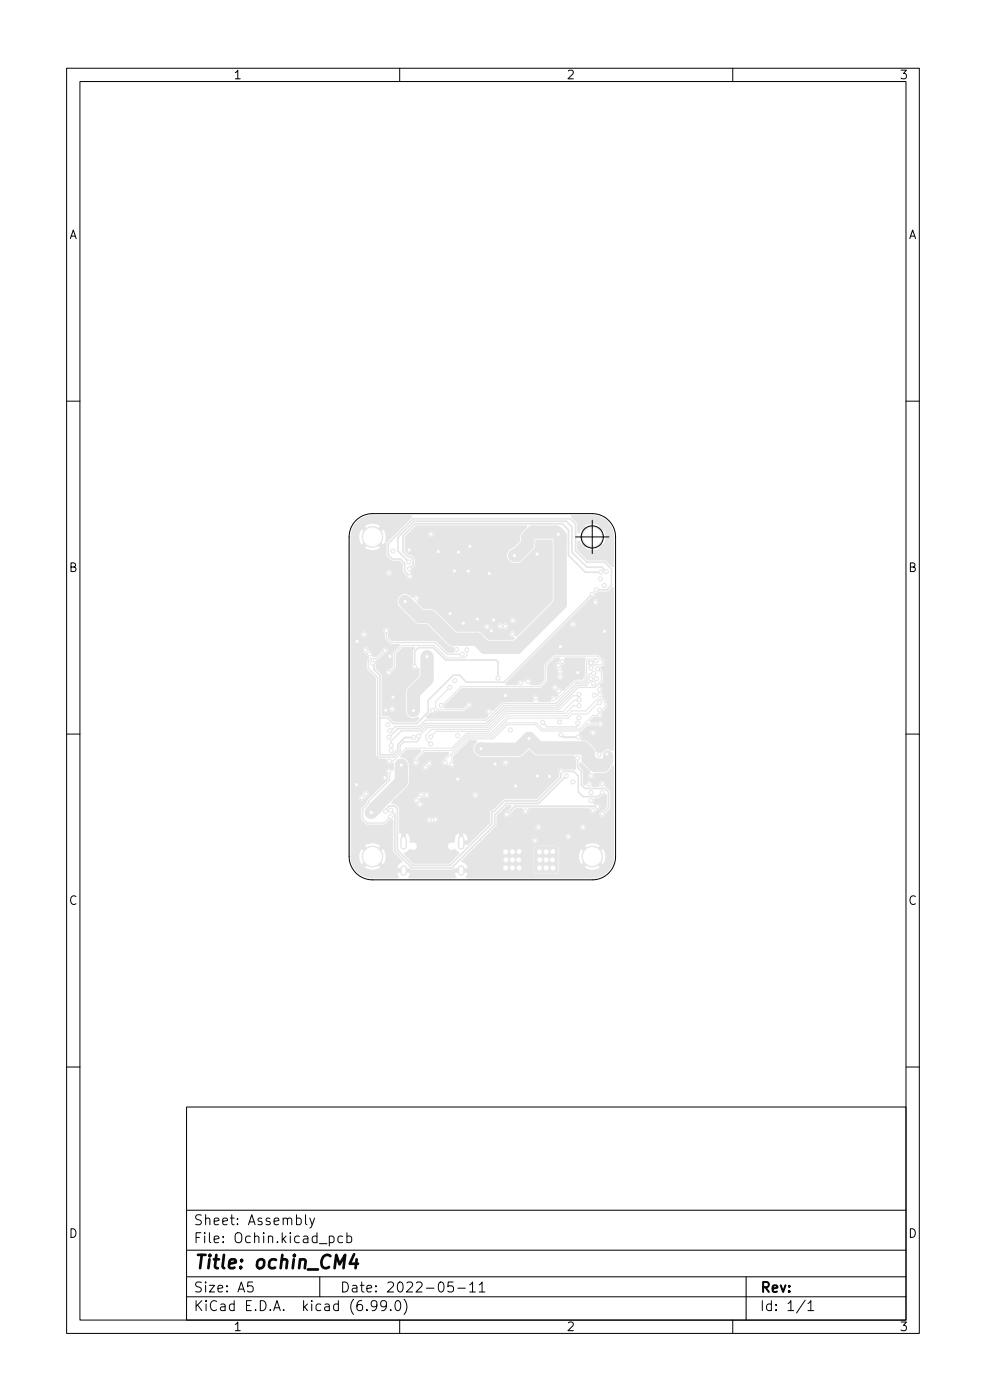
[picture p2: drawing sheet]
<svg xmlns="http://www.w3.org/2000/svg" width="148mm" height="210mm" viewBox="0 0 148 210" stroke-linecap="round" stroke-linejoin="round" font-family="sans-serif">
<defs><g id="words">
<text font-size="2.8" x="29" y="190.6">Title: ochin_CM4</text>
<g font-size="2.1">
<text x="29" y="184">Sheet: Assembly</text>
<text x="29" y="186.7">File: Ochin.kicad_pcb</text>
<text x="29" y="196.9">KiCad E.D.A. kicad (6.99.0)</text>
<text x="29" y="194.1">Size: A5</text>
<text x="51" y="194.1">Date: 2022-05-11</text>
<text x="114" y="194.1">Rev:</text>
<text x="114" y="196.9">Id: 1/1</text>
</g>
<g font-size="1.8">
<text x="35" y="11.9">1</text>
<text x="85" y="11.9">2</text>
<text x="135" y="11.9">3</text>
<text x="10.3" y="35.9">A</text>
<text x="136.4" y="35.9">A</text>
<text x="10.3" y="85.9">B</text>
<text x="136.4" y="85.9">B</text>
<text x="10.3" y="135.9">C</text>
<text x="136.4" y="135.9">C</text>
<text x="10.3" y="185.9">D</text>
<text x="136.4" y="185.9">D</text>
<text x="35" y="199.9">1</text>
<text x="85" y="199.9">2</text>
<text x="135" y="199.9">3</text>
</g>
</g></defs>
<path d="M91.1 113.2l.2 .2M60.6 126v1.1M60.6 130.4v.6M69.2 126v1.1M69.2 130.4v.6" fill="none" stroke="#e5e5e5" stroke-width="1"/>
<g fill="#e5e5e5" stroke="#e5e5e5" stroke-width=".15">
<path d="M80.3 127.3l.3-.2h2.7l.4 .2v3.4l-.1 .4h-3l-.3-.1-.1-.3z"/>
<path d="M75.2 127.3l.4-.2h2.7l.3 .2 .1 3.4-.2 .4h-2.9l-.4-.1v-.3z"/>
<path d="M53.5 78.5a3.2 3.2 0 0 1 2.4-1.1l5.9 .1v.2l-3.7 3.7h-.1l-.1-.2a1.98 1.98 0 0 0-.4-1.8l-1.2 1.2 1.2 1.3 .3-.3h.1l.1 1.9 .8 .8h1.1l.5 .4v1.2l.6 .6a.55 .55 0 0 0 .4 .6 .55 .55 0 0 0 .7-.5 .55 .55 0 0 0-.5-.6l.7-1v-1l-.4-.6-.5-.1-.6-.6v-2.1l.4-.4h3a.51 .51 0 0 0 .7 .5 .51 .51 0 0 0 .1-.8 .51 .51 0 0 0-.8 .2v.1h-3l1.3-1.2h16.5v.2l-.9 1-.1 1.1-.9 .9a1.22 1.22 0 0 0-1.1 1.3 1.22 1.22 0 0 0 1.2 1.1h.6l.4-.2 1.9-1.8 .3-.6 .1-.9 2.4 .1v9l-5.3 5.3-.2-.1v-.3a.52 .52 0 0 0-.7-.3 .52 .52 0 0 0-.3 .6 .52 .52 0 0 0 .7 .3l.1 .2-.2 .1h-3.6l-1.3-1.1-.4-.1h-3.2l-.7-.7h4.8a.51 .51 0 0 0 .6 .5 .51 .51 0 0 0 .4-.6h1a.51 .51 0 0 0 .3 .5 .51 .51 0 0 0 .5-.1 .66 .66 0 0 0 1-.2 .53 .53 0 0 0-.3-.6 .53 .53 0 0 0-.6 .1 .53 .53 0 0 0-.6-.1 .53 .53 0 0 0-.3 .4h-1a.51 .51 0 0 0-.5-.4 .51 .51 0 0 0-.5 .5h-4.8l-.9-.9h9.6a.51 .51 0 0 0 .7 .4 .51 .51 0 0 0 .1-.8 .51 .51 0 0 0-.8 .2v.2h-9.6l-1.6-1.6-.5-.2h-1.2l-.9-.9v-.2a.52 .52 0 0 0 .2-.9 .52 .52 0 0 0-.9 .3l-.9-.5a1.2 1.2 0 0 0-1.3 .5 1.2 1.2 0 0 0 .1 1.4l2.5 2.5 .4 .2h1.3l3.1 3.1 .3 .2 .5 .1 .1 .7-.1 .1-.8-.1-1.8-1.7h-6.5l-.6-.5v-.5a.54 .54 0 0 0 .1-.8 .54 .54 0 0 0-.8 0 .54 .54 0 0 0 .1 .8v.7l.9 .8 1.4 .2-1 1.1v2l-.5 .5a.54 .54 0 0 0-.7 .4 .54 .54 0 0 0 .6 .6 .54 .54 0 0 0 .5-.6l.6-.7v-2l1-1 1.7 .1-.3 .5v1.9a.52 .52 0 0 0 .1 .8 .52 .52 0 0 0 .7-.1h.2v1.1l-1.7 1.7-.3 .6v3a1.28 1.28 0 0 0 1.9 .9v.2l-.4 .4h-3.2l-1-.8-.8-.1v-.9h1a.51 .51 0 0 0 .7 .5 .51 .51 0 0 0 .1-.9 .51 .51 0 0 0-.8 .2v.2h-1v-5.1l-.9-1-.1-1.1 .4-.2 .9-.9a.51 .51 0 0 0 .6-.5 .51 .51 0 0 0-.5-.5 .51 .51 0 0 0-.5 .5l-.8 .9h-.5l-.1-.1v-.6l-.5-.2a.53 .53 0 0 0-.4-.6 .53 .53 0 0 0-.6 .5 .53 .53 0 0 0 .5 .5l.1 .4 .3 .3-.3 .5v1.1l1.4 1.5v11.5l.5 .6 1 .1a.58 .58 0 0 0 .3 .6 .58 .58 0 0 0 .8-.1l.1 .1-.1 .8v.1h-.2a.51 .51 0 0 0-.6-.2 .51 .51 0 0 0-.3 .4v.3l.3 .2v.8l-3.1 3-.1 .5-.8 .8-.1 1.6 1 .9h2.6l.8-.7h.4l.1 4.7 1.3 1.4v.2a1.01 1.01 0 0 0-.7 1h1.8l.4 .2h6l.4-.2h2a1.16 1.16 0 0 0-.8-1.2l3-3.1h7.4a.54 .54 0 0 0 .7 .5 .52 .52 0 0 0 .1-.9 .52 .52 0 0 0-.8 .4h-7.4l.6-.6h11.8a.51 .51 0 0 0 .7 .5 .51 .51 0 0 0 .1-.8 .51 .51 0 0 0-.8 .2v.1h-11.8l1.4-1.4h5.9a.51 .51 0 0 0 .5 .5 .51 .51 0 0 0 .5-.5h5.7a.51 .51 0 0 0 .7 .5 .51 .51 0 0 0 .1-.8 .51 .51 0 0 0-.8 .2v.1h-5.7a.51 .51 0 0 0-.5-.5 .51 .51 0 0 0-.5 .5h-5.9l.2-.3v-1.4l1.5-1.5h.6v.2l-.6 .6a.53 .53 0 0 0-.5 .6 .53 .53 0 0 0 .6 .5 .53 .53 0 0 0 .4-.6l.9-.9 .9 .1a.55 .55 0 0 0 .5 .8 .55 .55 0 0 0 .5-.8l9-.1 .1 .2a.51 .51 0 0 0 .4 .6 .51 .51 0 0 0 .6-.4v-.1a.54 .54 0 0 0 .7-.6 .54 .54 0 0 0-.9-.4h-.2v-.1l.2-.6 .6-.1 .4-.3 .6-.3 .1 .1v1.8l-.5 .5-.3 .1a.53 .53 0 0 0-.2 .6 .53 .53 0 0 0 .6 .3 .53 .53 0 0 0 .4-.5l.7-.9v-2.4l-.8-.8v-.4a.54 .54 0 0 0-.7-.4 .54 .54 0 0 0-.3 .8h-.9v-.3a.52 .52 0 0 0-.6-.6 .52 .52 0 0 0-.5 .6l-.1 .1-.2-.2v-1.9l-.6-.7 .1-.5h.1l1.4 1.4a.53 .53 0 0 0-.3 .7 .53 .53 0 0 0 .7 .2 .57 .57 0 0 0 .1-.7l.2-.1h1.8l.5-.4 .3-.6 .2-.1v13.7a3.2 3.2 0 0 1-3.2 3.1h-18.8l-.1-.1 .2-.7h-2l.2 .7-.1 .1h-6.8l-.1-.1 .2-.7h-2l.2 .7-.1 .1h-3.8a3.2 3.2 0 0 1-2.4-1h26.5l.1 .1a.6 .6 0 0 0 .5 .4h2.8l.4-.1a.96 .96 0 0 0 .1-.9h3.8a2 2 0 0 0 2.5-.1l-1.3-1.2-1.2 1.3h-3.8v-1.7h2.9l.1 .6 .4 .7 1.2-1.3h.8l1.2 1.3a2 2 0 0 0 0-2.5l-1.2 1.2h-.8l-1.2-1.2-.4 .7-.1 .5h-2.9v-1.2l-.3-.4h4.1l1.2 1.3 1.3-1.3a1.99 1.99 0 0 0-2.5 0l-7.2-.1-.4 .3-.1 .3v3.3h-26.5l-.3-.5h1.5a2 2 0 0 0 2.5-.1l-1.3-1.2-1.2 1.3h-1.5l-.3-.7-.2-1h1.1l.1 .6 .4 .7 1.2-1.3h.8l1.2 1.3a2 2 0 0 0 0-2.5l-1.2 1.2h-.8l-1.2-1.2-.4 .7-.1 .5h-1.1v-1.6h2l1.2 1.3 1.3-1.3a2.03 2.03 0 0 0-2.5 0h-2v-7.2h1.1a.52 .52 0 0 0 .6 .5 .52 .52 0 0 0 .5-.5 .53 .53 0 0 0 .5-.4 .53 .53 0 0 0-.3-.6 .61 .61 0 0 0-.8 .5l-.3 .1-.2 .4h-1.1v-24.5h1.4a.51 .51 0 0 0 .7 .4 .51 .51 0 0 0 .2-.8 .51 .51 0 0 0-.9 .2v.2h-1.4v-9.3h5.2a.51 .51 0 0 0 .7 .5 .51 .51 0 0 0 .1-.9 .51 .51 0 0 0-.8 .3v.1h-5.2v-3.7h2a2 2 0 0 0 2.5-.1l-1.3-1.2-1.2 1.3h-2v-1.7h1.1l.1 .6 .4 .7 1.2-1.3-1.2-1.2-.4 .7-.1 .5h-1.1l.2-.9 .3-.7h1.5l1.2 1.3 1.3-1.3a1.99 1.99 0 0 0-2.5 0h-1.5z"/>
<path d="M60.2 113.5l.9-.9 2 .1v.1l-.9 1-.1 .3a.52 .52 0 0 0 0 .8 .52 .52 0 0 0 .7 0 .52 .52 0 0 0-.1-.8l1.1-1.1h3.5v.2l-.8 .9a.56 .56 0 0 0-.1 .8 .56 .56 0 0 0 .9 0 .53 .53 0 0 0 .7 .4 .53 .53 0 0 0 .2-.8h7.2a.51 .51 0 0 0 .7 .5 .51 .51 0 0 0 .1-.8 .51 .51 0 0 0-.8 .2v.1h-7.2l-.1-.1v-.8l2.4-2.3 .9-.1 .2 .2a1.28 1.28 0 0 0 0 2.1l.6 .2h5.8l.4-.2 1.1-.8 .7 .6 .6 .2h5.4v.5l.2 .3v1a.19 .19 0 0 1-.1 .2 .19 .19 0 0 1-.2 0h-1.5a.53 .53 0 0 0-.8 0 .53 .53 0 0 0 .1 .8l-.1 .4-3.3 3.2-5 .1-1.4 1.5-.3 .1-.3 .2v1.8l-3.2 3.2-1.3-.1v-.4h1.2v-.3a.96 .96 0 0 0-.7-1v1.3h-.5v-1.3l-.6 .4-.2 .4v.6l-.2 .1a.63 .63 0 0 0-.8 .5 .63 .63 0 0 0 .8 .7l.3-.1 .6 .5-1.5 1.5h-5.3l-1.4-1.4 .8-.6h.1a.64 .64 0 0 0 1-.5 .64 .64 0 0 0-.9-.6l-.1-.1v-.4a.96 .96 0 0 0-.8-1v1.7v.1h-.3l-.2-.1v-1.7l-.2 .1-.1-.1v-1.8h4a.53 .53 0 0 0 .3 .5 .53 .53 0 0 0 .6-.3l.3 .1a.52 .52 0 0 0 .6-.2 .52 .52 0 0 0-.2-.7 .52 .52 0 0 0-.7 .2l-.2-.1a.52 .52 0 0 0-.7 .5h-4v-1.9l-.5-.5-.6-.1-.1-.2 .3-.3h2.9a.59 .59 0 0 0 .5 .5 .52 .52 0 0 0 .4 .6 .52 .52 0 0 0 .6-.4 .52 .52 0 0 0-.4-.6l-.1-.4 .6-.1a.54 .54 0 0 0 .6 .1 .54 .54 0 0 0 .3-.5h6.3a.51 .51 0 0 0 .8 .5 .51 .51 0 0 0 .1-.9 .51 .51 0 0 0-.8 .3l-.1 .1h-6.3v-.2a.5 .5 0 0 0-.8-.2l-.4-.1-.4 .1-.1 .2-.1 .5a.54 .54 0 0 0-.7 .5h-2.9l2.2-2.3 .1-.4v-2.3l1.9 .1a.52 .52 0 0 0 .6 .5 .52 .52 0 0 0 .5-.6 .52 .52 0 0 0 .6-.4 .52 .52 0 0 0-.5-.6 .52 .52 0 0 0-.5 .4l-.5 .3-.2 .3h-1.9v-.5a1.24 1.24 0 0 0-1.2-1z"/>
<path d="M89.4 89.2l.5-.3h1.3l.7-.6 .2 .1v24.3h-.1l-.8-.2-.5 .2-.3 .3-.4-.2-.5 .1-.3-.7-.9-.9-.5-.2h-.5v-.5l-.2-.3a.15 .15 0 0 1-.1-.1 .15 .15 0 0 1 .2-.2h1.3a.51 .51 0 0 0 .7 .5 .51 .51 0 0 0 .1-.8 .51 .51 0 0 0-.8 .2v.1h-1.3l1.1-1h1.4a.52 .52 0 0 0 .8 .1 .52 .52 0 0 0-.1-.8 .52 .52 0 0 0-.7 .2h-1l-.1-.2 .5-.5 .5-.1a.55 .55 0 0 0 .8 .1 .55 .55 0 0 0 0-.8l.7-.7v-.9l-.6-.7 .1-.3-.2-.4 .1-.6-.4-.4 .5-.7v-1.3l-.3-.4-.1-.4 .5-.2v-.8l-.9-.9h-6.6l-1.5 1.5-.1 2.3-.7 .7h-1.1h-.1v-.2a.52 .52 0 0 0-.3-.7 .52 .52 0 0 0-.6 .4h-.2a.51 .51 0 0 0-.6-.2 .51 .51 0 0 0-.4 .4v.3h-.1h-1.4l-.2-.1 9-9 .6 .1a.51 .51 0 0 0 .7 .4 .51 .51 0 0 0 .1-.8 .51 .51 0 0 0-.8 .2v.1h-.6l3.3-3.3h.7a.51 .51 0 0 0 .7 .5 .51 .51 0 0 0 .1-.8 .51 .51 0 0 0-.8 .2v.1h-.7l.6-.6a.59 .59 0 0 0 .6-.6z"/>
<path d="M64.1 107.6l.5-.5a.68 .68 0 0 0 .9-.3l.2 .1h4l.6-.5a.54 .54 0 0 0 .6-.5 .54 .54 0 0 0-.6-.6 .54 .54 0 0 0-.4 .7l-.4 .3h-2.7l-.1-.1v-.2l2.6-2.6h11.8l1.1-1.1v-2.3l1.2-1.2 .6 .1-.2 .5a.53 .53 0 0 0-.5 .5 .53 .53 0 0 0 .3 .5l-.1 .4 .2 .4a.53 .53 0 0 0 0 .8 .53 .53 0 0 0 .7 0 .53 .53 0 0 0 0-.8 .67 .67 0 0 0-.2-.9l.2-.4a.57 .57 0 0 0 .5-.7l-.2-.2 .2-.2h2.9v2.3l-.2 .3-.1 .6h-1.3l-1.7 1.7-.7-.6a.51 .51 0 0 0-.6-.4 .51 .51 0 0 0-.4 .6 .51 .51 0 0 0 .5 .5l.5 .6-.2 .2-.4-.2-.4 .2-.1 .2v.4l-.1 .1h-1.7v-.5a.51 .51 0 0 0-.4-.5 .51 .51 0 0 0-.5 .3l-.1 .2 .1 .5h-4.6l-1.3 1.4-.3-.1a.51 .51 0 0 0-.8-.1 .51 .51 0 0 0 .2 .8v.2l-.4 .4h-8.7l-.1-.1z"/>
<path d="M88.4 99.3l.6-.1 .1 .3-.3 .3-.4 .1-.1-.1z"/>
<path d="M85.8 77.5l3.1-.1a3.2 3.2 0 0 1 3.2 3.2l-.1 4.5-1.1-1h-2.7l-1.5-1.5v-.3h1a1.99 1.99 0 0 0 2.5-.1l-1.3-1.2-1.2 1.3h-1v-.9l.2-.1 .4 .6 1.2-1.3h.8l1.2 1.3a1.99 1.99 0 0 0 0-2.5l-1.2 1.2h-.8l-1.2-1.2-.4 .6h-.2v-1h1l1.2 1.3 1.3-1.3a1.99 1.99 0 0 0-2.5 0h-1v-.4l-.9-.9z"/>
<circle cx="55.9" cy="80.6" r="1.55"/>
<circle cx="55.9" cy="128.6" r="1.55"/>
<circle cx="88.9" cy="128.6" r="1.55"/>
<circle cx="81" cy="129.1" r=".5"/>
<circle cx="82" cy="127.9" r=".5"/>
<circle cx="81" cy="130.3" r=".5"/>
<circle cx="82" cy="130.3" r=".5"/>
<circle cx="83" cy="130.3" r=".5"/>
<circle cx="83" cy="127.9" r=".5"/>
<circle cx="81" cy="127.9" r=".5"/>
<circle cx="82.9" cy="129.1" r=".5"/>
<circle cx="76.9" cy="127.9" r=".5"/>
<circle cx="76" cy="129.1" r=".5"/>
<circle cx="77.9" cy="129.1" r=".5"/>
<circle cx="75.9" cy="130.3" r=".5"/>
<circle cx="77.9" cy="127.9" r=".5"/>
<circle cx="76.9" cy="130.3" r=".5"/>
<circle cx="77.9" cy="130.3" r=".5"/>
<circle cx="75.9" cy="127.9" r=".5"/>
<circle cx="88.9" cy="80.6" r="1.55"/>
<circle cx="67.6" cy="92.1" r=".3"/>
<circle cx="82.5" cy="116.6" r=".3"/>
<circle cx="53.6" cy="96.3" r=".3"/>
<circle cx="88.7" cy="99.5" r=".3"/>
<circle cx="90.7" cy="94.8" r=".3"/>
<circle cx="86.7" cy="101" r=".3"/>
<circle cx="74.3" cy="114.7" r=".3"/>
<circle cx="53.5" cy="117.9" r=".3"/>
<circle cx="70.5" cy="82" r=".3"/>
<circle cx="74.1" cy="93.1" r=".3"/>
<circle cx="69.5" cy="93.6" r=".3"/>
<circle cx="70.3" cy="85.8" r=".3"/>
<circle cx="71.7" cy="93" r=".3"/>
<circle cx="61.4" cy="82.6" r=".3"/>
<circle cx="68.2" cy="85.7" r=".3"/>
<circle cx="84.1" cy="97.1" r=".3"/>
<circle cx="77.4" cy="118" r=".3"/>
<circle cx="73.4" cy="86.1" r=".3"/>
<circle cx="75.9" cy="104.5" r=".3"/>
<circle cx="80.7" cy="116.5" r=".3"/>
<circle cx="57.9" cy="106.7" r=".3"/>
<circle cx="68.7" cy="117" r=".3"/>
<circle cx="73.8" cy="94.7" r=".3"/>
<circle cx="65.8" cy="82.8" r=".3"/>
<circle cx="80.6" cy="83.2" r=".3"/>
<circle cx="58.5" cy="98.6" r=".3"/>
<circle cx="68.8" cy="82.9" r=".3"/>
<circle cx="57.8" cy="116.8" r=".3"/>
<circle cx="59" cy="104.7" r=".3"/>
<circle cx="75.9" cy="114.5" r=".3"/>
<circle cx="76.6" cy="109.6" r=".3"/>
<circle cx="59" cy="82.7" r=".3"/>
<circle cx="83.8" cy="80.2" r=".3"/>
<circle cx="58.4" cy="86" r=".3"/>
<circle cx="77.2" cy="83.4" r=".3"/>
<circle cx="64.7" cy="80.2" r=".3"/>
<circle cx="60.8" cy="90.3" r=".3"/>
<circle cx="58.7" cy="121.7" r=".3"/>
<circle cx="85" cy="116.5" r=".3"/>
<circle cx="89.2" cy="104.4" r=".3"/>
<circle cx="83.9" cy="103.8" r=".3"/>
<circle cx="83.3" cy="103.2" r=".3"/>
<circle cx="84.1" cy="101.6" r=".3"/>
<circle cx="84" cy="100.8" r=".3"/>
<circle cx="83.8" cy="99.9" r=".3"/>
<circle cx="84.4" cy="99.3" r=".3"/>
<circle cx="62.5" cy="120.2" r=".3"/>
<circle cx="54.9" cy="119.2" r=".3"/>
<circle cx="55.5" cy="98.2" r=".3"/>
<circle cx="54.9" cy="97.6" r=".3"/>
<circle cx="63" cy="120.8" r=".3"/>
<circle cx="54.3" cy="119.8" r=".3"/>
<circle cx="54.6" cy="95.3" r=".3"/>
<circle cx="58.6" cy="122.6" r=".3"/>
<circle cx="58.8" cy="112.7" r=".3"/>
<circle cx="58.4" cy="115.8" r=".3"/>
<circle cx="86" cy="117.4" r=".3"/>
<circle cx="78.1" cy="102.6" r=".3"/>
<circle cx="89.7" cy="121.1" r=".3"/>
<circle cx="76.1" cy="122.3" r=".3"/>
<circle cx="67.8" cy="114.8" r=".3"/>
<circle cx="90.7" cy="87.9" r=".3"/>
<circle cx="90.1" cy="108.7" r=".3"/>
<circle cx="88.4" cy="117.8" r=".3"/>
<circle cx="89" cy="110" r=".3"/>
<circle cx="66.8" cy="114.5" r=".3"/>
<circle cx="90" cy="107.4" r=".3"/>
<circle cx="90.1" cy="86.9" r=".3"/>
<circle cx="86.9" cy="106" r=".3"/>
<circle cx="58.9" cy="106.5" r=".3"/>
<circle cx="64.6" cy="110.7" r=".3"/>
<circle cx="64.9" cy="106.7" r=".3"/>
<circle cx="64.6" cy="111.7" r=".3"/>
<circle cx="86.9" cy="105.1" r=".3"/>
<circle cx="62.4" cy="114.5" r=".3"/>
<circle cx="90" cy="105.6" r=".3"/>
<circle cx="70.1" cy="97.6" r=".3"/>
<circle cx="58.3" cy="101" r=".3"/>
<circle cx="62.9" cy="110.5" r=".3"/>
<circle cx="57.8" cy="97.7" r=".3"/>
<circle cx="86.9" cy="104.3" r=".3"/>
<circle cx="90" cy="103.6" r=".3"/>
<circle cx="88.7" cy="116.5" r=".3"/>
<circle cx="78.9" cy="121.8" r=".3"/>
<circle cx="80.3" cy="126.2" r=".3"/>
<circle cx="85.3" cy="125.6" r=".3"/>
<circle cx="68.7" cy="110.5" r=".3"/>
<circle cx="88.7" cy="100.3" r=".3"/>
<circle cx="66.2" cy="105.9" r=".3"/>
<circle cx="84" cy="108.4" r=".3"/>
<circle cx="76.9" cy="95.2" r=".3"/>
<circle cx="77" cy="93.2" r=".3"/>
<circle cx="84.2" cy="110.3" r=".3"/>
<circle cx="68.3" cy="102.2" r=".3"/>
<circle cx="80.4" cy="104.8" r=".3"/>
<circle cx="73.1" cy="94.1" r=".3"/>
<circle cx="86.8" cy="110.7" r=".3"/>
<circle cx="62.5" cy="89.8" r=".3"/>
<circle cx="86" cy="93.8" r=".3"/>
<circle cx="68.6" cy="97.5" r=".3"/>
<circle cx="64" cy="119.4" r=".3"/>
<circle cx="65.4" cy="123.1" r=".3"/>
<circle cx="63.2" cy="119.4" r=".3"/>
<circle cx="64.5" cy="123.2" r=".3"/>
<circle cx="75.1" cy="94" r=".3"/>
<circle cx="63.9" cy="115.3" r=".3"/>
<circle cx="75.9" cy="94" r=".3"/>
<circle cx="64.5" cy="114.6" r=".3"/>
<circle cx="62.3" cy="100.1" r=".3"/>
<circle cx="74.8" cy="101.8" r=".3"/>
<circle cx="58" cy="94.7" r=".3"/>
<circle cx="70.4" cy="105.9" r=".3"/>
<circle cx="67.5" cy="103.2" r=".3"/>
<circle cx="69.4" cy="98.3" r=".3"/>
<circle cx="62.1" cy="110.8" r=".3"/>
<circle cx="88.9" cy="89.2" r=".3"/>
<circle cx="55.9" cy="99.6" r=".3"/>
<circle cx="89.1" cy="102.6" r=".3"/>
<circle cx="88.7" cy="119" r=".3"/>
<circle cx="88.7" cy="120.2" r=".3"/>
<circle cx="89.5" cy="101.9" r=".3"/>
<circle cx="64.1" cy="98.6" r=".3"/>
<circle cx="79.4" cy="110.9" r=".3"/>
<circle cx="71.3" cy="119.4" r=".3"/>
<circle cx="58.2" cy="108.8" r=".3"/>
<circle cx="62.1" cy="106.7" r=".3"/>
<circle cx="91.1" cy="113.2" r=".3"/>
<circle cx="89" cy="121.7" r=".3"/>
<circle cx="55.7" cy="122" r=".3"/>
<circle cx="72.2" cy="112.4" r=".3"/>
<circle cx="89.4" cy="90.4" r=".3"/>
<circle cx="60.2" cy="114.9" r=".3"/>
<circle cx="81.5" cy="108.5" r=".3"/>
<circle cx="86.7" cy="108.6" r=".3"/>
<circle cx="90" cy="106.6" r=".3"/>
<circle cx="58.4" cy="114.3" r=".3"/>
<circle cx="89.1" cy="101.1" r=".3"/>
<circle cx="58.5" cy="109.7" r=".3"/>
<circle cx="88.7" cy="101.9" r=".3"/>
<circle cx="58.4" cy="110.7" r=".3"/>
<circle cx="58.7" cy="112" r=".3"/>
<circle cx="89.7" cy="100.4" r=".3"/>
<circle cx="89.9" cy="113.4" r=".3"/>
<circle cx="61.4" cy="85.4" r=".3"/>
<circle cx="90.2" cy="85.9" r=".3"/>
<circle cx="89.5" cy="99.2" r=".3"/>
<circle cx="83.1" cy="104.9" r=".3"/>
<circle cx="87.5" cy="124.2" r=".3"/>
<circle cx="80.8" cy="124.2" r=".3"/>
<circle cx="79.3" cy="102.3" r=".3"/>
<circle cx="73.4" cy="106.8" r=".3"/>
<circle cx="90.4" cy="117.7" r=".3"/>
<circle cx="86.9" cy="107.8" r=".3"/>
<circle cx="61.5" cy="86.6" r=".3"/>
<circle cx="89.5" cy="88.6" r=".3"/>
<circle cx="90.4" cy="119" r=".3"/>
<circle cx="90" cy="104.4" r=".3"/>
<circle cx="84.2" cy="115.8" r=".3"/>
<circle cx="57.9" cy="121.9" r=".3"/>
<circle cx="61.4" cy="84.4" r=".3"/>
<circle cx="90.4" cy="122.2" r=".3"/>
<circle cx="86.7" cy="113.8" r=".3"/>
<circle cx="91" cy="85.8" r=".3"/>
</g>
<path d="M68.2 85.7h4.9l.3 .4M84.2 110.3l.4 .4h2.2M89.7 121.1h-12.4l-1.2 1.2" fill="none" stroke="#e5e5e5" stroke-width=".3"/>
<path d="M64.1 98.6v3.4l-2 2.1v2.6M77.2 83.4h.3l1.7-1.6v-1.1l.8-.8h3.5l.6 .6v10.2l-6.5 6.5h-4.8l-1.2-1.2h-3.6l-3.4-3.4h-1.5l-2.3-2.3M60.2 114.9v2.5l-4.5 4.6M72.2 112.4l.1 .1h5.5l1.6-1.6 1.4 1.4h6.8l.7 .7v1l1 .9h1.3" fill="none" stroke="#e5e5e5" stroke-width="2"/>
<g fill="none" stroke="#e5e5e5" stroke-width=".25">
<path d="M55.9 99.6l.2 .2v.7l.9 .9v6.4M61.4 84.4l-1.7-1.6v-2.1l2.5-2.4h22.8l.8 .8v3.8l2.3 2.3h2.3l.6 .6M61.4 85.4l.6-.6v-.8l-.4-.4h-.3l-.8-.8v-2.3l1.8-1.8h22.1l.9 .9v3.8l2.6 2.5h2.3M61.5 86.6l-.7-.8v-1.2l-.7-.6h-1.2l-.6-.7v-1.7l3.7-3.7h23.6l.8 .8v4l1.7 1.7h2.7l1 1v2.5l-.7 .7h-1.6M88.9 89.2l-13.2 13.3h-5.7l-1-1.1h-.9l-3.8 3.8v1.8l-.3 .3M57.1 107.8l-.1 5.4 .2 .1h1.8l.7-.6v-.9l1.1-1h1.3M60.5 111.1h.1M62.3 100.1v-2.3l.5-.5h2.2l1.9 1.8h7.6l.3 .3v2.4M63.9 107.3l-1.3 1.4h-3.6l-.9-.9h-1.1M63.9 107.3h.1M85 116.5l-4.1 4.2h-4.9l-1.7 1.7v1.5l-6.5 6.4h-6l-2.5-2.5v-5.5l-.6-.6M86.7 113.8v1.5l.6 .5v2.1l.5 .5h3.1l.4 .5v2.4l-.9 .9"/>
<path d="M90.4 119l-.6 .6h-2.3l-.7-.7v-2.4l-.7-.7h-1.9v.9l-3.5 3.6h-4.9l-1.6 1.6-.4 .1v1.7l-6.2 6.3h-5.6l-2.3-2.3v-6.3l-.4-.4h-.9l-.5 .6v.3"/>
</g>
<path d="M57.8 97.7l-1.2 1.2h-.9l-.4 .4v1l1.4 1.4v11.7l.3 .3h2.2l.9-.9v-.8l.5-.6h2l.3-.3v-.6M58 94.7v1.1l.7 .7h6.6l1.8 1.8h2.3M58.4 115.8l.1 .2v1.2l-3.2 3.1v.4l-.9 .9v1.3l.7 .7h2.6l.9-1M81.5 108.5l.6 .7h4.4l.2-.2v-.4M88.7 101.9v.3l-.7 .7h-1.3l-3.1 3.1h-8l-2.6 2.7h-9.2l-.7 .7h-3.4l-1.3 1.3M89.1 101.1h-.4l-.6 .6v.6l-.2 .3h-1.4l-3 3h-8l-2.5 2.6h-9.1l-1 .9h-3.6l-.6 .6h-.2M89.7 100.4l.6 .6v1.2l-1 1h-2.5l-3 3.1h-8l-2.7 2.7h-9.1l-.8 .8h-3l-1.5 1.5v.7" fill="none" stroke="#e5e5e5" stroke-width=".2"/>
<path d="M70.1 97.6v.8l-.4 .4h-2.7l-1.8-1.9h-4.8l-1.2 1.2v2l-.9 .9M89.5 99.2l-.1-.3h-1.1l-.2 .3v2.1l-.3 .2v.7l-.1 .1h-1.3l-2.7 2.6h-.6M67.5 103.2l-2.1 2.2v.8l.4 .4h3.9l.7-.7M86.5 105.2h.1M86.9 106h-.8l-1.2 1.2h-8.8l-2.7 2.6h-7.9l-.9 .9M86.9 105.1l-.1 .1h-.6l-1.7 1.7h-8.5l-2.7 2.7h-8.5l-.9 .9v.5l.7 .7M86.9 104.3l-.2 .2h-.7l-2.1 2.1h-8l-2.7 2.7h-9.1l-1.2 1.2M88.7 100.3l.5-.5h1.2v-.6l-.7-.7h-6.4l-1.4 1.4v2.3l-.9 .9h-11.8l-2.8 2.8h-.2M90 105.6h-.2l-1.7 1.6h-2.2l-.6 .7h-8.9l-2.6 2.5h-3.6l-2.4 2.3h-4.2l-1.2 1.3v.5M90 107.4h-1l-2 2.1h-5.6l-.9-.9h-4.4l-2.2 2.1h-3.6l-3.5 3.4v.4M90 106.6h.4l.4-.4v-.7l-.5-.5h-.6l-1.8 1.8h-2.1l-.7 .7h-8.8l-2.6 2.6h-3.7l-2.2 2.3h-6.9l-1.9 1.9h-.6M90.1 108.7h-2l-1 1.1h-5.8l-.9-1h-4.2l-2.1 2.2h-3.7l-2.6 2.5v1.3" fill="none" stroke="#e5e5e5" stroke-width=".15"/>
<path d="M91.3 113.4v.9l-.7 .6" fill="none" stroke="#e5e5e5" stroke-width="1.5"/>
<g fill="#fff" stroke="#fff" stroke-width=".15">
<circle cx="67.6" cy="92.1" r=".15"/>
<circle cx="82.5" cy="116.6" r=".15"/>
<circle cx="53.6" cy="96.3" r=".15"/>
<circle cx="88.7" cy="99.5" r=".15"/>
<circle cx="90.7" cy="94.8" r=".15"/>
<circle cx="86.7" cy="101" r=".15"/>
<circle cx="74.3" cy="114.7" r=".15"/>
<circle cx="53.5" cy="117.9" r=".15"/>
<circle cx="70.5" cy="82" r=".15"/>
<circle cx="74.1" cy="93.1" r=".15"/>
<circle cx="69.5" cy="93.6" r=".15"/>
<circle cx="70.3" cy="85.8" r=".15"/>
<circle cx="71.7" cy="93" r=".15"/>
<circle cx="61.4" cy="82.6" r=".15"/>
<circle cx="68.2" cy="85.7" r=".15"/>
<circle cx="84.1" cy="97.1" r=".15"/>
<circle cx="77.4" cy="118" r=".15"/>
<circle cx="73.4" cy="86.1" r=".15"/>
<circle cx="75.9" cy="104.5" r=".15"/>
<circle cx="80.7" cy="116.5" r=".15"/>
<circle cx="57.9" cy="106.7" r=".15"/>
<circle cx="68.7" cy="117" r=".15"/>
<circle cx="73.8" cy="94.7" r=".15"/>
<circle cx="65.8" cy="82.8" r=".15"/>
<circle cx="80.6" cy="83.2" r=".15"/>
<circle cx="58.5" cy="98.6" r=".15"/>
<circle cx="68.8" cy="82.9" r=".15"/>
<circle cx="57.8" cy="116.8" r=".15"/>
<circle cx="59" cy="104.7" r=".15"/>
<circle cx="75.9" cy="114.5" r=".15"/>
<circle cx="76.6" cy="109.6" r=".15"/>
<circle cx="59" cy="82.7" r=".15"/>
<circle cx="83.8" cy="80.2" r=".15"/>
<circle cx="58.4" cy="86" r=".15"/>
<circle cx="77.2" cy="83.4" r=".15"/>
<circle cx="64.7" cy="80.2" r=".15"/>
<circle cx="60.8" cy="90.3" r=".15"/>
<circle cx="58.7" cy="121.7" r=".15"/>
<circle cx="85" cy="116.5" r=".15"/>
<circle cx="89.2" cy="104.4" r=".15"/>
<circle cx="83.9" cy="103.8" r=".15"/>
<circle cx="83.3" cy="103.2" r=".15"/>
<circle cx="84.1" cy="101.6" r=".15"/>
<circle cx="84" cy="100.8" r=".15"/>
<circle cx="83.8" cy="99.9" r=".15"/>
<circle cx="84.4" cy="99.3" r=".15"/>
<circle cx="62.5" cy="120.2" r=".15"/>
<circle cx="54.9" cy="119.2" r=".15"/>
<circle cx="55.5" cy="98.2" r=".15"/>
<circle cx="54.9" cy="97.6" r=".15"/>
<circle cx="63" cy="120.8" r=".15"/>
<circle cx="54.3" cy="119.8" r=".15"/>
<circle cx="54.6" cy="95.3" r=".15"/>
<circle cx="58.6" cy="122.6" r=".15"/>
<circle cx="58.8" cy="112.7" r=".15"/>
<circle cx="58.4" cy="115.8" r=".15"/>
<circle cx="86" cy="117.4" r=".15"/>
<circle cx="78.1" cy="102.6" r=".15"/>
<circle cx="89.7" cy="121.1" r=".15"/>
<circle cx="76.1" cy="122.3" r=".15"/>
<circle cx="67.8" cy="114.8" r=".15"/>
<circle cx="90.7" cy="87.9" r=".15"/>
<circle cx="90.1" cy="108.7" r=".15"/>
<circle cx="88.4" cy="117.8" r=".15"/>
<circle cx="89" cy="110" r=".15"/>
<circle cx="66.8" cy="114.5" r=".15"/>
<circle cx="90" cy="107.4" r=".15"/>
<circle cx="90.1" cy="86.9" r=".15"/>
<circle cx="86.9" cy="106" r=".15"/>
<circle cx="58.9" cy="106.5" r=".15"/>
<circle cx="64.6" cy="110.7" r=".15"/>
<circle cx="64.9" cy="106.7" r=".15"/>
<circle cx="64.6" cy="111.7" r=".15"/>
<circle cx="86.9" cy="105.1" r=".15"/>
<circle cx="62.4" cy="114.5" r=".15"/>
<circle cx="90" cy="105.6" r=".15"/>
<circle cx="70.1" cy="97.6" r=".15"/>
<circle cx="58.3" cy="101" r=".15"/>
<circle cx="62.9" cy="110.5" r=".15"/>
<circle cx="57.8" cy="97.7" r=".15"/>
<circle cx="86.9" cy="104.3" r=".15"/>
<circle cx="90" cy="103.6" r=".15"/>
<circle cx="88.7" cy="116.5" r=".15"/>
<circle cx="78.9" cy="121.8" r=".15"/>
<circle cx="80.3" cy="126.2" r=".15"/>
<circle cx="85.3" cy="125.6" r=".15"/>
<circle cx="68.7" cy="110.5" r=".15"/>
<circle cx="88.7" cy="100.3" r=".15"/>
<circle cx="66.2" cy="105.9" r=".15"/>
<circle cx="84" cy="108.4" r=".15"/>
<circle cx="76.9" cy="95.2" r=".15"/>
<circle cx="77" cy="93.2" r=".15"/>
<circle cx="84.2" cy="110.3" r=".15"/>
<circle cx="68.3" cy="102.2" r=".15"/>
<circle cx="80.4" cy="104.8" r=".15"/>
<circle cx="73.1" cy="94.1" r=".15"/>
<circle cx="86.8" cy="110.7" r=".15"/>
<circle cx="62.5" cy="89.8" r=".15"/>
<circle cx="86" cy="93.8" r=".15"/>
<circle cx="68.6" cy="97.5" r=".15"/>
<circle cx="64" cy="119.4" r=".15"/>
<circle cx="65.4" cy="123.1" r=".15"/>
<circle cx="63.2" cy="119.4" r=".15"/>
<circle cx="64.5" cy="123.2" r=".15"/>
<circle cx="75.1" cy="94" r=".15"/>
<circle cx="63.9" cy="115.3" r=".15"/>
<circle cx="75.9" cy="94" r=".15"/>
<circle cx="64.5" cy="114.6" r=".15"/>
<circle cx="62.3" cy="100.1" r=".15"/>
<circle cx="74.8" cy="101.8" r=".15"/>
<circle cx="58" cy="94.7" r=".15"/>
<circle cx="70.4" cy="105.9" r=".15"/>
<circle cx="67.5" cy="103.2" r=".15"/>
<circle cx="69.4" cy="98.3" r=".15"/>
<circle cx="62.1" cy="110.8" r=".15"/>
<circle cx="88.9" cy="89.2" r=".15"/>
<circle cx="55.9" cy="99.6" r=".15"/>
<circle cx="89.1" cy="102.6" r=".15"/>
<circle cx="88.7" cy="119" r=".15"/>
<circle cx="88.7" cy="120.2" r=".15"/>
<circle cx="89.5" cy="101.9" r=".15"/>
<circle cx="64.1" cy="98.6" r=".15"/>
<circle cx="79.4" cy="110.9" r=".15"/>
<circle cx="71.3" cy="119.4" r=".15"/>
<circle cx="58.2" cy="108.8" r=".15"/>
<circle cx="62.1" cy="106.7" r=".15"/>
<circle cx="91.1" cy="113.2" r=".15"/>
<circle cx="89" cy="121.7" r=".15"/>
<circle cx="55.7" cy="122" r=".15"/>
<circle cx="72.2" cy="112.4" r=".15"/>
<circle cx="89.4" cy="90.4" r=".15"/>
<circle cx="60.2" cy="114.9" r=".15"/>
<circle cx="81.5" cy="108.5" r=".15"/>
<circle cx="86.7" cy="108.6" r=".15"/>
<circle cx="90" cy="106.6" r=".15"/>
<circle cx="58.4" cy="114.3" r=".15"/>
<circle cx="89.1" cy="101.1" r=".15"/>
<circle cx="58.5" cy="109.7" r=".15"/>
<circle cx="88.7" cy="101.9" r=".15"/>
<circle cx="58.4" cy="110.7" r=".15"/>
<circle cx="58.7" cy="112" r=".15"/>
<circle cx="89.7" cy="100.4" r=".15"/>
<circle cx="89.9" cy="113.4" r=".15"/>
<circle cx="61.4" cy="85.4" r=".15"/>
<circle cx="90.2" cy="85.9" r=".15"/>
<circle cx="89.5" cy="99.2" r=".15"/>
<circle cx="83.1" cy="104.9" r=".15"/>
<circle cx="87.5" cy="124.2" r=".15"/>
<circle cx="80.8" cy="124.2" r=".15"/>
<circle cx="79.3" cy="102.3" r=".15"/>
<circle cx="73.4" cy="106.8" r=".15"/>
<circle cx="90.4" cy="117.7" r=".15"/>
<circle cx="86.9" cy="107.8" r=".15"/>
<circle cx="61.5" cy="86.6" r=".15"/>
<circle cx="89.5" cy="88.6" r=".15"/>
<circle cx="90.4" cy="119" r=".15"/>
<circle cx="90" cy="104.4" r=".15"/>
<circle cx="84.2" cy="115.8" r=".15"/>
<circle cx="57.9" cy="121.9" r=".15"/>
<circle cx="61.4" cy="84.4" r=".15"/>
<circle cx="90.4" cy="122.2" r=".15"/>
<circle cx="86.7" cy="113.8" r=".15"/>
<circle cx="91" cy="85.8" r=".15"/>
<circle cx="62" cy="127.1" r=".32"/>
<circle cx="67.8" cy="127.1" r=".32"/>
<circle cx="55.9" cy="80.6" r="1.35"/>
<circle cx="55.9" cy="128.6" r="1.35"/>
<circle cx="88.9" cy="128.6" r="1.35"/>
<circle cx="82" cy="129.1" r=".3"/>
<circle cx="81" cy="129.1" r=".3"/>
<circle cx="82" cy="127.9" r=".3"/>
<circle cx="81" cy="130.3" r=".3"/>
<circle cx="82" cy="130.3" r=".3"/>
<circle cx="83" cy="130.3" r=".3"/>
<circle cx="83" cy="127.9" r=".3"/>
<circle cx="81" cy="127.9" r=".3"/>
<circle cx="82.9" cy="129.1" r=".3"/>
<circle cx="76.9" cy="127.9" r=".3"/>
<circle cx="76" cy="129.1" r=".3"/>
<circle cx="76.9" cy="129.1" r=".3"/>
<circle cx="77.9" cy="129.1" r=".3"/>
<circle cx="75.9" cy="130.3" r=".3"/>
<circle cx="77.9" cy="127.9" r=".3"/>
<circle cx="76.9" cy="130.3" r=".3"/>
<circle cx="77.9" cy="130.3" r=".3"/>
<circle cx="75.9" cy="127.9" r=".3"/>
<circle cx="88.9" cy="80.6" r="1.35"/>
</g>
<path d="M60.6 126v1.1M60.6 130.4v.6M69.2 126v1.1M69.2 130.4v.6" fill="none" stroke="#fff" stroke-width=".6"/>
<g fill="none" stroke="#000" stroke-width=".15">
<path d="M10 10.2h128v190.1h-128zM12 12.2h124v186.1h-124zM60 10.2v2M110 10.2v2M10 60.2h2M53.4 78.2a3.5 3.5 0 0 1 2.5-1.1h33a3.5 3.5 0 0 1 3.5 3.5v48a3.5 3.5 0 0 1-3.5 3.5h-33a3.5 3.5 0 0 1-3.5-3.5v-48a3.5 3.5 0 0 1 1-2.4zM88.9 78.1v5M136 60.2h2M86.4 80.6h5M10 110.2h2M136 110.2h2M10 160.2h2"/>
<path d="M28 166.3h108v32h-108zM136 160.2h2M28 194.8h108M28 191.8h108M28 187.8h108M28 181.8h108M37.9 192.5h-.7v.7l.2-.1 .5 .1 .1 .2-.1 .5-.2 .1h-.3l-.2-.1M45.9 182.4v1.3l.2 .2M46.5 182.9l.4 1M47.2 182.9l-.5 1.4-.2 .1M48 191.8v3M49.4 185.7l.5-.1 .3 .3v.4l-.2 .3h-.6"/>
<path d="M51.4 185.7l-.4-.1-.3 .3v.4l.2 .3h.5M52.1 185.7l.4-.1 .3 .3v.4l-.1 .3h-.6M52.1 185.1v1.5M56.6 196l-.3 .3h-.3l-.3-.3v-.4l.2-.2 .4-.1 .2 .2a.99 .99 0 0 1-.3 1.3h-.3M58 196l-.3 .3-.4-.1-.1-.2v-.4l.1-.2 .4-.1 .2 .2a.99 .99 0 0 1-.3 1.3h-.3M58.7 196.7v.1M59.5 195.4l.3-.1a.94 .94 0 0 1 0 1.5h-.1a1 1 0 0 1-.2-1.4zM60 198.3v2M60.7 195.1a1.72 1.72 0 0 1 0 2.3M68 192.5h-.7l-.1 .7 .2-.1 .5 .1 .2 .2-.1 .5-.2 .1h-.4l-.2-.1M68.7 193.5h1.2M70.5 193l.4-.5v1.5"/>
<path d="M70.5 194h.9M71.9 193l.5-.5v1.5M71.9 194h.9M110 198.3v2M112 191.8v6.5M120.9 195.3l-1.3 1.9M121.3 195.8l.4-.5v1.5M121.3 196.8h.9"/>
<circle cx="88.9" cy="80.6" r="1.67"/>
</g>
<path d="M53.2 188.4l-.7 1.4h1.2M53.5 189.1l-.1 1.4" fill="none" stroke="#000" stroke-width=".4"/>
<use href="#words"/>
</svg>
